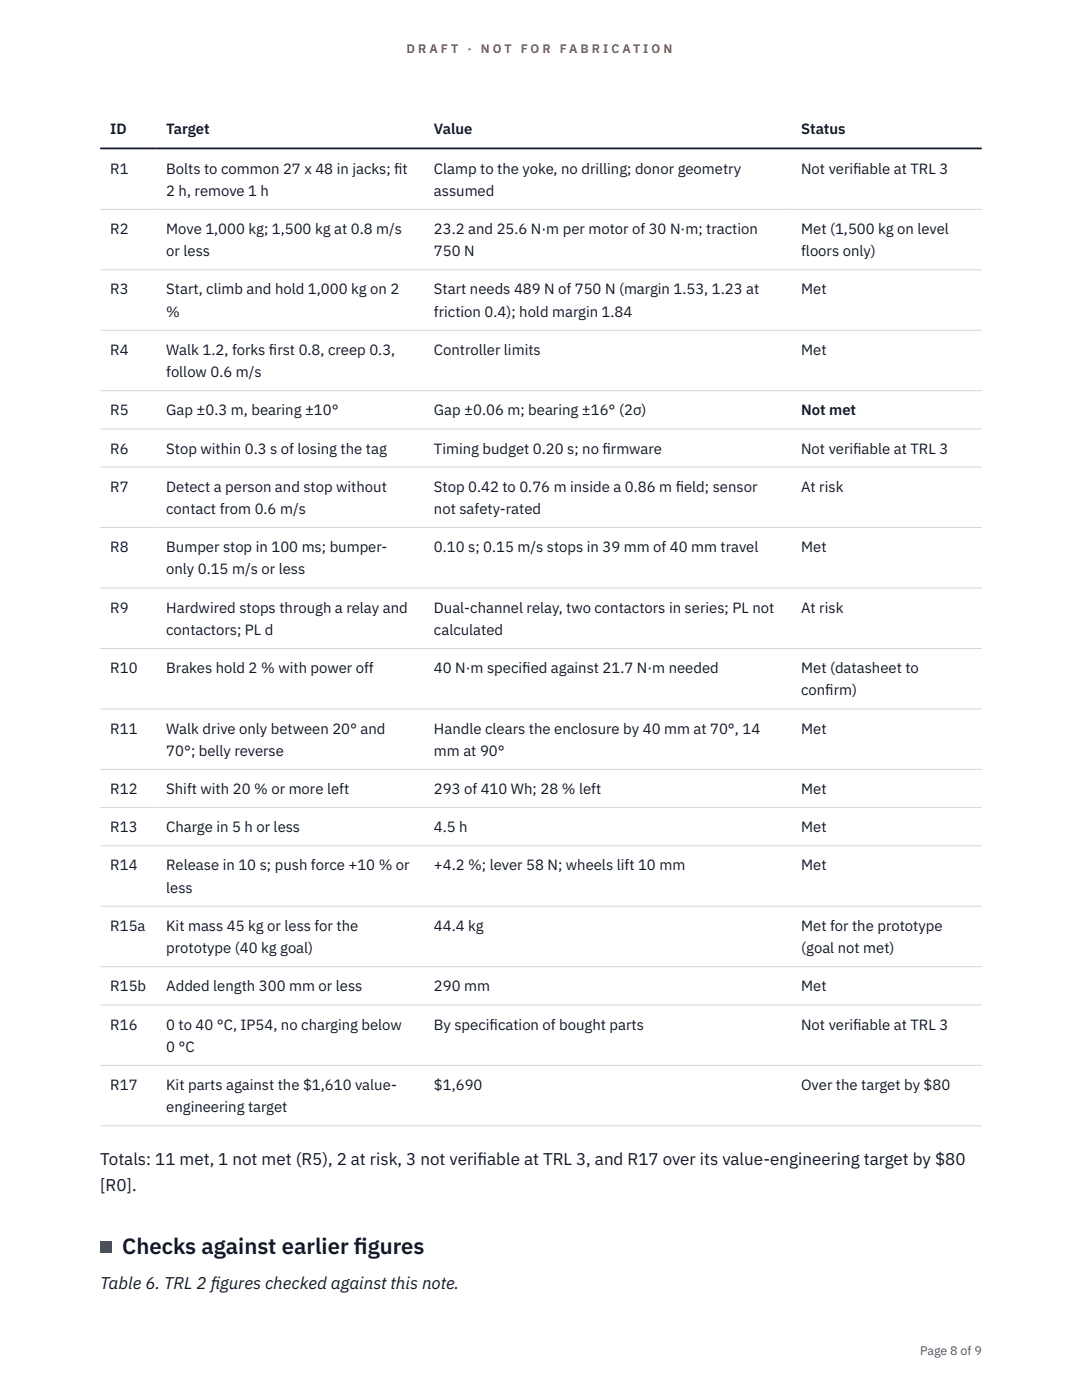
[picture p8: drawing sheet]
<svg xmlns="http://www.w3.org/2000/svg" width="216mm" height="279mm" viewBox="0 0 216 279" stroke-linecap="round" stroke-linejoin="round" font-family="sans-serif">
<defs><g id="words">
<g font-size="4.4" fill="#111827">
<text x="24.4" y="250.3">Checks against earlier f</text>
<text x="70.6" y="250.3">igures</text>
</g>
<g font-size="3.4" fill="#111827">
<text x="20" y="232.6">Totals: 11 met, 1 not met (R5), 2 at risk, 3 not verif</text>
<text x="95.3" y="232.6">iable at TRL 3, and R17 over its value-engineering target by $80</text>
<text x="20" y="237.7">[R0].</text>
<text x="20" y="257.3">Table 6. TRL 2 f</text>
<text x="42.1" y="257.3">igures checked against this note.</text>
</g>
<g font-size="3" fill="#111827">
<text x="22" y="26.8">ID</text>
<text x="33.2" y="26.8">Target</text>
<text x="86.6" y="26.8">Value</text>
<text x="159.9" y="26.8">Status</text>
<text x="22" y="34.6">R1</text>
<text x="33.2" y="34.6">Bolts to common 27 x 48 in jacks; f</text>
<text x="78.7" y="34.6">it</text>
<text x="86.6" y="34.6">Clamp to the yoke, no drilling; donor geometry</text>
<text x="159.9" y="34.6">Not verif</text>
<text x="170.2" y="34.6">iable at TRL 3</text>
<text x="33.2" y="39.1">2 h, remove 1 h</text>
<text x="86.6" y="39.1">assumed</text>
<text x="22" y="46.7">R2</text>
<text x="33.2" y="46.7">Move 1,000 kg; 1,500 kg at 0.8 m/s</text>
<text x="86.6" y="46.7">23.2 and 25.6 N·m per motor of 30 N·m; traction</text>
<text x="159.9" y="46.7">Met (1,500 kg on level</text>
<text x="33.2" y="51.1">or less</text>
<text x="86.6" y="51.1">750 N</text>
<text x="159.9" y="51.1">floors only)</text>
<text x="22" y="58.8">R3</text>
<text x="33.2" y="58.8">Start, climb and hold 1,000 kg on 2</text>
<text x="86.6" y="58.8">Start needs 489 N of 750 N (margin 1.53, 1.23 at</text>
<text x="159.9" y="58.8">Met</text>
<text x="33.2" y="63.2">%</text>
<text x="86.6" y="63.2">friction 0.4); hold margin 1.84</text>
<text x="22" y="70.8">R4</text>
<text x="33.2" y="70.8">Walk 1.2, forks f</text>
<text x="53.7" y="70.8">irst 0.8, creep 0.3,</text>
<text x="86.6" y="70.8">Controller limits</text>
<text x="159.9" y="70.8">Met</text>
<text x="33.2" y="75.3">follow 0.6 m/s</text>
<text x="22" y="82.9">R5</text>
<text x="33.2" y="82.9">Gap ±0.3 m, bearing ±10°</text>
<text x="86.6" y="82.9">Gap ±0.06 m; bearing ±16° (2σ)</text>
<text x="159.9" y="82.9">Not met</text>
<text x="22" y="90.5">R6</text>
<text x="33.2" y="90.5">Stop within 0.3 s of losing the tag</text>
<text x="86.6" y="90.5">Timing budget 0.20 s; no f</text>
<text x="120.2" y="90.5">irmware</text>
<text x="159.9" y="90.5">Not verif</text>
<text x="170.2" y="90.5">iable at TRL 3</text>
<text x="22" y="98.1">R7</text>
<text x="33.2" y="98.1">Detect a person and stop without</text>
<text x="86.6" y="98.1">Stop 0.42 to 0.76 m inside a 0.86 m f</text>
<text x="134.8" y="98.1">ield; sensor</text>
<text x="159.9" y="98.1">At risk</text>
<text x="33.2" y="102.6">contact from 0.6 m/s</text>
<text x="86.6" y="102.6">not safety-rated</text>
<text x="22" y="110.2">R8</text>
<text x="33.2" y="110.2">Bumper stop in 100 ms; bumper-</text>
<text x="86.6" y="110.2">0.10 s; 0.15 m/s stops in 39 mm of 40 mm travel</text>
<text x="159.9" y="110.2">Met</text>
<text x="33.2" y="114.7">only 0.15 m/s or less</text>
<text x="22" y="122.3">R9</text>
<text x="33.2" y="122.3">Hardwired stops through a relay and</text>
<text x="86.6" y="122.3">Dual-channel relay, two contactors in series; PL not</text>
<text x="159.9" y="122.3">At risk</text>
<text x="33.2" y="126.7">contactors; PL d</text>
<text x="86.6" y="126.7">calculated</text>
<text x="22" y="134.3">R10</text>
<text x="33.2" y="134.3">Brakes hold 2 % with power off</text>
<text x="86.6" y="134.3">40 N·m specif</text>
<text x="104.2" y="134.3">ied against 21.7 N·m needed</text>
<text x="159.9" y="134.3">Met (datasheet to</text>
<text x="159.9" y="138.8">conf</text>
<text x="164.7" y="138.8">irm)</text>
<text x="22" y="146.4">R11</text>
<text x="33.2" y="146.4">Walk drive only between 20° and</text>
<text x="86.6" y="146.4">Handle clears the enclosure by 40 mm at 70°, 14</text>
<text x="159.9" y="146.4">Met</text>
<text x="33.2" y="150.9">70°; belly reverse</text>
<text x="86.6" y="150.9">mm at 90°</text>
<text x="22" y="158.5">R12</text>
<text x="33.2" y="158.5">Shift with 20 % or more left</text>
<text x="86.6" y="158.5">293 of 410 Wh; 28 % left</text>
<text x="159.9" y="158.5">Met</text>
<text x="22" y="166.1">R13</text>
<text x="33.2" y="166.1">Charge in 5 h or less</text>
<text x="86.6" y="166.1">4.5 h</text>
<text x="159.9" y="166.1">Met</text>
<text x="22" y="173.7">R14</text>
<text x="33.2" y="173.7">Release in 10 s; push force +10 % or</text>
<text x="86.6" y="173.7">+4.2 %; lever 58 N; wheels lift 10 mm</text>
<text x="159.9" y="173.7">Met</text>
<text x="33.2" y="178.2">less</text>
<text x="22" y="185.8">R15a</text>
<text x="33.2" y="185.8">Kit mass 45 kg or less for the</text>
<text x="86.6" y="185.8">44.4 kg</text>
<text x="159.9" y="185.8">Met for the prototype</text>
<text x="33.2" y="190.2">prototype (40 kg goal)</text>
<text x="159.9" y="190.2">(goal not met)</text>
<text x="22" y="197.8">R15b</text>
<text x="33.2" y="197.8">Added length 300 mm or less</text>
<text x="86.6" y="197.8">290 mm</text>
<text x="159.9" y="197.8">Met</text>
<text x="22" y="205.5">R16</text>
<text x="33.2" y="205.5">0 to 40 °C, IP54, no charging below</text>
<text x="33.2" y="209.9">0 °C</text>
<text x="86.6" y="205.5">By specif</text>
<text x="97.7" y="205.5">ication of bought parts</text>
<text x="159.9" y="205.5">Not verif</text>
<text x="170.2" y="205.5">iable at TRL 3</text>
<text x="22" y="217.5">R17</text>
<text x="33.2" y="217.5">Kit parts against the $1,610 value-</text>
<text x="33.2" y="222">engineering target</text>
<text x="86.6" y="217.5">$1,690</text>
<text x="159.9" y="217.5">Over the target by $80</text>
</g>
<g font-size="2.5" fill="#b45309">
<text x="81.1" y="10.5">D R A F T</text>
<text x="93.3" y="10.5">·</text>
<text x="95.9" y="10.5">N O T</text>
<text x="103.9" y="10.5">F O R</text>
<text x="111.7" y="10.5">F A B R I C A T I O N</text>
</g>
<text font-size="2.5" fill="#4b5563" x="183.6" y="270.3">Page 8 of 9</text>
</g></defs>
<g fill="none" stroke="#d1d5db" stroke-width=".2">
<path d="M20 41.8h175.9M20 53.8h175.9M20 65.9h175.9M20 78h175.9M20 85.6h175.9M20 93.2h175.9M20 105.3h175.9M20 117.4h175.9M20 129.4h175.9M20 141.5h175.9M20 153.5h175.9M20 161.2h175.9"/>
<path d="M20 168.8h175.9M20 180.9h175.9M20 192.9h175.9M20 200.5h175.9M20 212.6h175.9M20 224.7h175.9"/>
</g>
<path d="M20 29.6h175.9" fill="none" stroke="#111827" stroke-width=".35"/>
<path d="M20 247.7h2.2v2.2h-2.2z" fill="#0f766e"/>
<use href="#words"/>
</svg>
